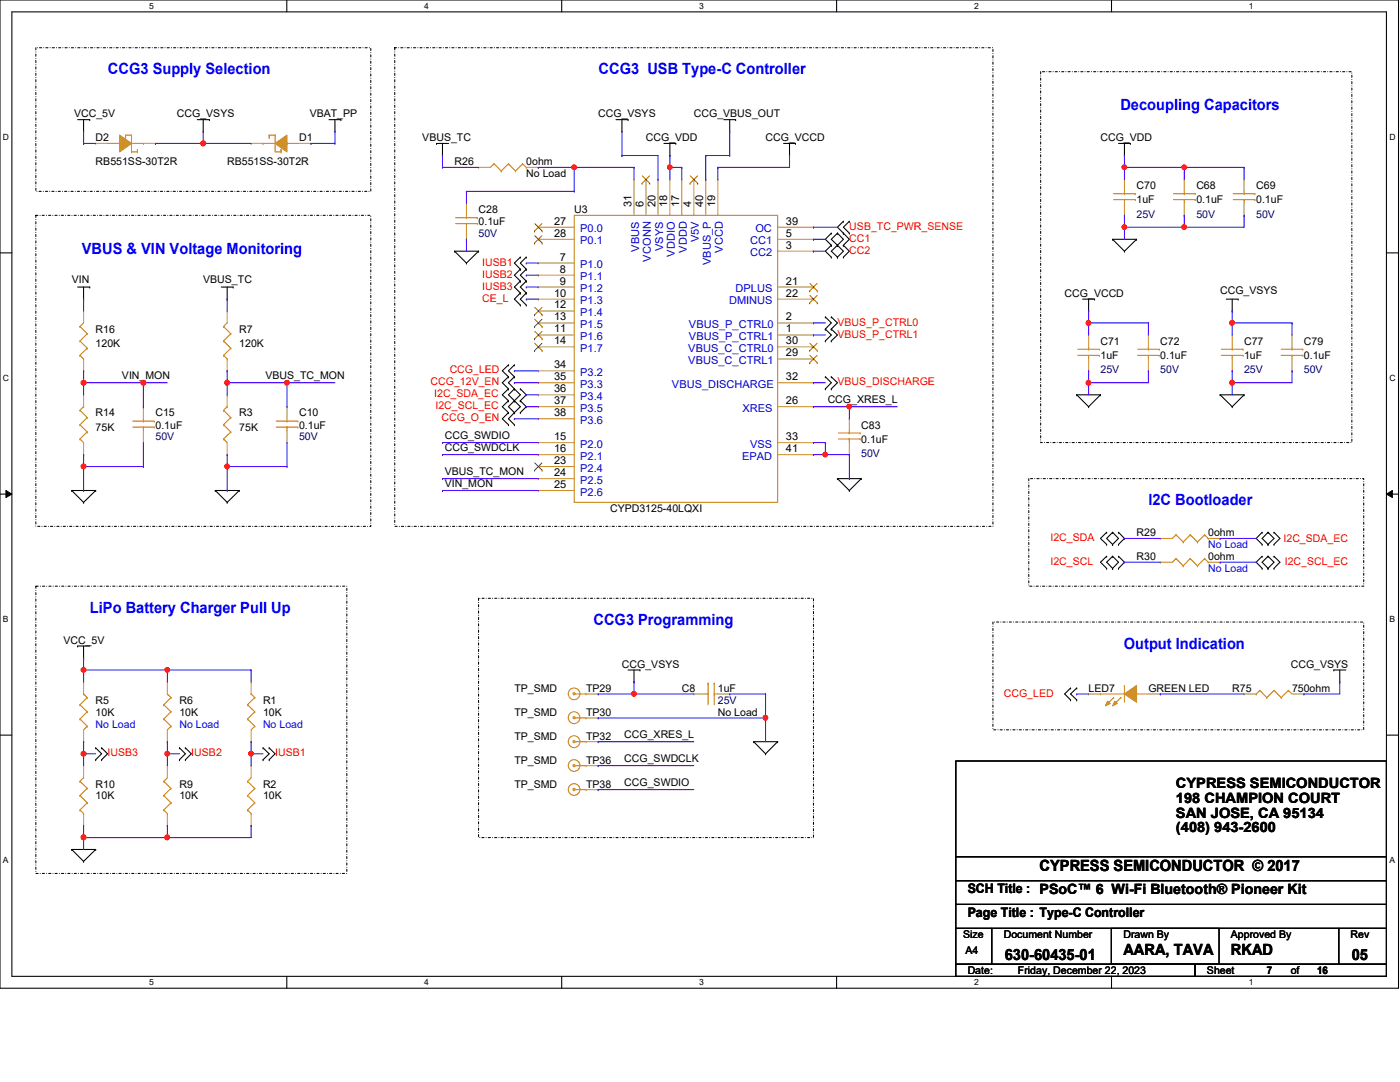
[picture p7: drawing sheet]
<svg xmlns="http://www.w3.org/2000/svg" width="279mm" height="216mm" viewBox="0 0 279 216" stroke-linecap="round" stroke-linejoin="round" font-family="sans-serif">
<defs><g id="words">
<g font-size="3.1" fill="#00f">
<text x="21.5" y="14.8">CCG3 Supply Selection</text>
<text x="119.5" y="14.8">CCG3 USB Type-C Controller</text>
<text x="223.6" y="22">Decoupling Capacitors</text>
<text x="16.3" y="50.6">VBUS &amp; VIN Voltage Monitoring</text>
<text x="229.2" y="100.8">I2C Bootloader</text>
<text x="17.9" y="122.3">LiPo Battery Charger Pull Up</text>
<text x="118.4" y="124.6">CCG3 Programming</text>
<text x="224.3" y="129.4">Output Indication</text>
</g>
<g font-size="3.1">
<text x="207.5" y="173.8">CYPRESS SEMICONDUCTOR © 2017</text>
<text x="200.5" y="191.5">630-60435-01</text>
<text x="224.2" y="190.5">AARA, TAVA</text>
<text x="245.7" y="190.5">RKAD</text>
<text x="269.8" y="191.5">05</text>
</g>
<g font-size="2.8">
<text x="234.7" y="157.3">CYPRESS SEMICONDUCTOR</text>
<text x="234.7" y="160.2">198 CHAMPION COURT</text>
<text x="234.7" y="163.2">SAN JOSE, CA 95134</text>
<text x="234.7" y="166.1">(408) 943-2600</text>
</g>
<g font-size="2.6">
<text x="193.1" y="178.1">SCH Title : PSoC™ 6 Wi-Fi Bluetooth® Pioneer Kit</text>
<text x="193.1" y="182.9">Page Title : Type-C Controller</text>
</g>
<g font-size="2.2">
<text x="126" y="41.3" transform="rotate(-90 126 41.3)">31</text>
<text x="128.4" y="41.3" transform="rotate(-90 128.4 41.3)">6</text>
<text x="130.8" y="41.3" transform="rotate(-90 130.8 41.3)">20</text>
<text x="133.2" y="41.3" transform="rotate(-90 133.2 41.3)">18</text>
<text x="135.6" y="41.3" transform="rotate(-90 135.6 41.3)">17</text>
<text x="138" y="41.3" transform="rotate(-90 138 41.3)">4</text>
<text x="140.3" y="41.3" transform="rotate(-90 140.3 41.3)">40</text>
<text x="142.7" y="41.3" transform="rotate(-90 142.7 41.3)">19</text>
<text x="110.6" y="47.2">28</text>
<text x="110.6" y="44.8">27</text>
<text x="156.8" y="47.2">5</text>
<text x="156.8" y="44.8">39</text>
<text x="111.8" y="52">7</text>
<text x="156.8" y="49.6">3</text>
<text x="110.6" y="59.2">10</text>
<text x="111.8" y="54.4">8</text>
<text x="111.8" y="56.8">9</text>
<text x="156.8" y="59.2">22</text>
<text x="156.8" y="56.8">21</text>
<text x="110.6" y="61.6">12</text>
<text x="110.6" y="63.9">13</text>
<text x="156.8" y="63.9">2</text>
<text x="110.6" y="66.3">11</text>
<text x="110.6" y="68.7">14</text>
<text x="156.8" y="66.3">1</text>
<text x="156.8" y="68.7">30</text>
<text x="156.8" y="71.1">29</text>
<text x="110.6" y="75.9">35</text>
<text x="110.6" y="73.5">34</text>
<text x="156.8" y="75.9">32</text>
<text x="110.6" y="83.1">38</text>
<text x="110.6" y="80.6">37</text>
<text x="110.6" y="78.3">36</text>
<text x="156.8" y="80.6">26</text>
<text x="110.6" y="87.8">15</text>
<text x="156.8" y="87.8">33</text>
<text x="110.6" y="90.2">16</text>
<text x="110.6" y="95">24</text>
<text x="110.6" y="92.6">23</text>
<text x="156.8" y="90.2">41</text>
<text x="110.6" y="97.4">25</text>
</g>
<g font-size="2.2" fill="#00c">
<text x="115.8" y="46.4">P0.0</text>
<text x="150.7" y="46.4">OC</text>
<text x="115.8" y="53.5">P1.0</text>
<text x="115.8" y="48.8">P0.1</text>
<text x="127.6" y="50.2" transform="rotate(-90 127.6 50.2)">VBUS</text>
<text x="129.9" y="52.2" transform="rotate(-90 129.9 52.2)">VCONN</text>
<text x="132.3" y="50.1" transform="rotate(-90 132.3 50.1)">VSYS</text>
<text x="134.7" y="51.2" transform="rotate(-90 134.7 51.2)">VDDIO</text>
<text x="137.1" y="50.5" transform="rotate(-90 137.1 50.5)">VDDD</text>
<text x="139.5" y="48.3" transform="rotate(-90 139.5 48.3)">V5V</text>
<text x="141.9" y="52.9" transform="rotate(-90 141.9 52.9)">VBUS_P</text>
<text x="144.3" y="50.5" transform="rotate(-90 144.3 50.5)">VCCD</text>
<text x="149.7" y="51.1">CC2</text>
<text x="149.7" y="48.8">CC1</text>
<text x="115.8" y="55.9">P1.1</text>
<text x="115.8" y="58.3">P1.2</text>
<text x="146.8" y="58.3">DPLUS</text>
<text x="115.8" y="60.7">P1.3</text>
<text x="115.8" y="63.1">P1.4</text>
<text x="115.8" y="65.4">P1.5</text>
<text x="137.5" y="65.4">VBUS_P_CTRL0</text>
<text x="145.5" y="60.7">DMINUS</text>
<text x="115.8" y="67.9">P1.6</text>
<text x="115.8" y="70.2">P1.7</text>
<text x="137.4" y="70.2">VBUS_C_CTRL0</text>
<text x="137.5" y="67.9">VBUS_P_CTRL1</text>
<text x="115.8" y="77.4">P3.3</text>
<text x="115.8" y="75">P3.2</text>
<text x="134.1" y="77.4">VBUS_DISCHARGE</text>
<text x="137.4" y="72.6">VBUS_C_CTRL1</text>
<text x="115.8" y="82.2">P3.5</text>
<text x="115.8" y="79.8">P3.4</text>
<text x="148.2" y="82.2">XRES</text>
<text x="115.8" y="89.3">P2.0</text>
<text x="115.8" y="84.6">P3.6</text>
<text x="149.7" y="89.3">VSS</text>
<text x="115.8" y="91.7">P2.1</text>
<text x="115.8" y="94.1">P2.4</text>
<text x="148.1" y="91.7">EPAD</text>
<text x="115.8" y="98.9">P2.6</text>
<text x="115.8" y="96.5">P2.5</text>
</g>
<g font-size="2.1">
<text x="14.8" y="23.4">VCC_5V</text>
<text x="35.3" y="23.4">CCG_VSYS</text>
<text x="61.8" y="23.4">VBAT_PP</text>
<text x="119.4" y="23.4">CCG_VSYS</text>
<text x="138.5" y="23.4">CCG_VBUS_OUT</text>
<text x="19.1" y="28.2">D2</text>
<text x="59.7" y="28.2">D1</text>
<text x="84.3" y="28.2">VBUS_TC</text>
<text x="128.9" y="28.2">CCG_VDD</text>
<text x="152.8" y="28.2">CCG_VCCD</text>
<text x="219.6" y="28.2">CCG_VDD</text>
<text x="19.1" y="33">RB551SS-30T2R</text>
<text x="45.3" y="33">RB551SS-30T2R</text>
<text x="90.7" y="33">R26</text>
<text x="105" y="33">0ohm</text>
<text x="105" y="35.3">No Load</text>
<text x="226.8" y="37.8">C70</text>
<text x="226.8" y="40.6">1uF</text>
<text x="238.8" y="37.8">C68</text>
<text x="238.8" y="40.6">0.1uF</text>
<text x="250.7" y="37.8">C69</text>
<text x="250.7" y="40.6">0.1uF</text>
<text x="95.5" y="42.5">C28</text>
<text x="95.5" y="44.9">0.1uF</text>
<text x="114.6" y="42.5">U3</text>
<text x="14.3" y="56.4">VIN</text>
<text x="40.6" y="56.4">VBUS_TC</text>
<text x="212.5" y="59.2">CCG_VCCD</text>
<text x="243.5" y="58.8">CCG_VSYS</text>
<text x="19.1" y="66.4">R16</text>
<text x="19.1" y="69.3">120K</text>
<text x="47.8" y="66.4">R7</text>
<text x="47.8" y="69.3">120K</text>
<text x="219.6" y="68.8">C71</text>
<text x="219.6" y="71.6">1uF</text>
<text x="231.6" y="68.8">C72</text>
<text x="231.6" y="71.6">0.1uF</text>
<text x="248.3" y="68.8">C77</text>
<text x="248.3" y="71.6">1uF</text>
<text x="260.2" y="68.8">C79</text>
<text x="260.2" y="71.6">0.1uF</text>
<text x="24.3" y="75.7">VIN_MON</text>
<text x="53" y="75.7">VBUS_TC_MON</text>
<text x="19.1" y="83.1">R14</text>
<text x="31" y="83.1">C15</text>
<text x="47.8" y="83.1">R3</text>
<text x="59.7" y="83.1">C10</text>
<text x="165.2" y="80.5">CCG_XRES_L</text>
<text x="19.1" y="86">75K</text>
<text x="31" y="85.5">0.1uF</text>
<text x="47.8" y="86">75K</text>
<text x="59.7" y="85.5">0.1uF</text>
<text x="88.8" y="87.6">CCG_SWDIO</text>
<text x="171.9" y="85.5">C83</text>
<text x="171.9" y="88.3">0.1uF</text>
<text x="88.8" y="90">CCG_SWDCLK</text>
<text x="88.8" y="94.8">VBUS_TC_MON</text>
<text x="88.8" y="97.2">VIN_MON</text>
<text x="121.8" y="102.2">CYPD3125-40LQXI</text>
<text x="226.8" y="107">R29</text>
<text x="241.1" y="107">0ohm</text>
<text x="226.8" y="111.8">R30</text>
<text x="241.1" y="111.8">0ohm</text>
<text x="12.7" y="128.5">VCC_5V</text>
<text x="124.1" y="133.3">CCG_VSYS</text>
<text x="257.6" y="133.3">CCG_VSYS</text>
<text x="19.1" y="140.4">R5</text>
<text x="19.1" y="142.8">10K</text>
<text x="35.8" y="140.4">R6</text>
<text x="35.8" y="142.8">10K</text>
<text x="52.5" y="140.4">R1</text>
<text x="52.5" y="142.8">10K</text>
<text x="102.7" y="142.8">TP_SMD</text>
<text x="102.7" y="138">TP_SMD</text>
<text x="117" y="142.8">TP30</text>
<text x="117" y="138">TP29</text>
<text x="136.1" y="138">C8</text>
<text x="143.3" y="138">1uF</text>
<text x="143.3" y="142.8">No Load</text>
<text x="217.3" y="138">LED7</text>
<text x="229.2" y="138">GREEN LED</text>
<text x="245.9" y="138">R75</text>
<text x="257.9" y="138">750ohm</text>
<text x="102.7" y="147.6">TP_SMD</text>
<text x="117" y="147.6">TP32</text>
<text x="124.6" y="147.3">CCG_XRES_L</text>
<text x="102.7" y="152.4">TP_SMD</text>
<text x="117" y="152.4">TP36</text>
<text x="124.6" y="152.1">CCG_SWDCLK</text>
<text x="19.1" y="157.1">R10</text>
<text x="19.1" y="159.5">10K</text>
<text x="35.8" y="157.1">R9</text>
<text x="35.8" y="159.5">10K</text>
<text x="52.5" y="157.1">R2</text>
<text x="52.5" y="159.5">10K</text>
<text x="102.7" y="157.1">TP_SMD</text>
<text x="117" y="157.1">TP38</text>
<text x="124.6" y="156.9">CCG_SWDIO</text>
<text x="192.2" y="187.2">Size</text>
<text x="192.7" y="190.3">A4</text>
<text x="200.3" y="187.2">Document Number</text>
<text x="224.2" y="187.2">Drawn By</text>
<text x="245.7" y="187.2">Approved By</text>
<text x="269.5" y="187.2">Rev</text>
<text x="193.1" y="194.4">Date:</text>
<text x="203.2" y="194.4">Friday, December 22, 2023</text>
<text x="240.9" y="194.4">Sheet</text>
<text x="252.8" y="194.4">7</text>
<text x="257.6" y="194.4">of</text>
<text x="262.8" y="194.4">16</text>
</g>
<g font-size="2.1" fill="#000080">
<text x="95.5" y="47.3">50V</text>
<text x="226.8" y="43.5">25V</text>
<text x="238.8" y="43.5">50V</text>
<text x="250.7" y="43.5">50V</text>
<text x="219.6" y="74.5">25V</text>
<text x="231.6" y="74.5">50V</text>
<text x="248.3" y="74.5">25V</text>
<text x="260.2" y="74.5">50V</text>
<text x="31" y="87.9">50V</text>
<text x="59.7" y="87.9">50V</text>
<text x="171.9" y="91.2">50V</text>
<text x="143.3" y="140.4">25V</text>
</g>
<g font-size="2.1" fill="#f00">
<text x="169.5" y="45.8">USB_TC_PWR_SENSE</text>
<text x="96.2" y="53">IUSB1</text>
<text x="169.5" y="48.3">CC1</text>
<text x="169.5" y="50.6">CC2</text>
<text x="96.2" y="57.8">IUSB3</text>
<text x="96.2" y="55.4">IUSB2</text>
<text x="96.2" y="60.2">CE_L</text>
<text x="167.1" y="65">VBUS_P_CTRL0</text>
<text x="167.1" y="67.4">VBUS_P_CTRL1</text>
<text x="85.9" y="76.9">CCG_12V_EN</text>
<text x="89.7" y="74.5">CCG_LED</text>
<text x="167.1" y="76.9">VBUS_DISCHARGE</text>
<text x="86.7" y="79.3">I2C_SDA_EC</text>
<text x="86.9" y="81.7">I2C_SCL_EC</text>
<text x="88.1" y="84.1">CCG_O_EN</text>
<text x="209.6" y="107.9">I2C_SDA</text>
<text x="209.6" y="112.7">I2C_SCL</text>
<text x="256.2" y="108.2">I2C_SDA_EC</text>
<text x="256.4" y="112.7">I2C_SCL_EC</text>
<text x="200.3" y="139">CCG_LED</text>
<text x="21.5" y="150.9">IUSB3</text>
<text x="38.2" y="150.9">IUSB2</text>
<text x="54.9" y="150.9">IUSB1</text>
</g>
<g font-size="2.1" fill="#00f">
<text x="241.1" y="109.4">No Load</text>
<text x="241.1" y="114.1">No Load</text>
<text x="19.1" y="145.2">No Load</text>
<text x="35.8" y="145.2">No Load</text>
<text x="52.5" y="145.2">No Load</text>
</g>
<g font-size="1.7">
<text x="29.8" y="1.8">5</text>
<text x="84.7" y="1.8">4</text>
<text x="139.5" y="1.8">3</text>
<text x="194.4" y="1.8">2</text>
<text x="249.3" y="1.8">1</text>
<text x=".6" y="27.9">D</text>
<text x="277.3" y="27.9">D</text>
<text x=".6" y="76">C</text>
<text x="277.3" y="76">C</text>
<text x=".6" y="124.2">B</text>
<text x="277.3" y="124.2">B</text>
<text x=".6" y="172.3">A</text>
<text x="277.3" y="172.3">A</text>
<text x="29.8" y="196.6">5</text>
<text x="84.7" y="196.6">4</text>
<text x="139.5" y="196.6">3</text>
<text x="194.4" y="196.6">2</text>
<text x="249.3" y="196.6">1</text>
</g>
</g></defs>
<path d="M0 0h279.1v197.2h-279.1zM2.4 2.4h274.3v192.4h-274.3z" fill="none" stroke="#000" stroke-width=".21"/>
<g fill="#fff">
<path d="M29.8 .3h.9v1.9h-.9z"/>
<path d="M29.8 195.1h.9v1.9h-.9z"/>
</g>
<path d="M57.2 0v2.4M57.2 194.8v2.4" fill="none" stroke="#000" stroke-width=".21"/>
<g fill="#fff">
<path d="M84.7 .3h.9v1.9h-.9z"/>
<path d="M84.7 195.1h.9v1.9h-.9z"/>
</g>
<path d="M112.1 0v2.4M112.1 194.8v2.4" fill="none" stroke="#000" stroke-width=".21"/>
<g fill="#fff">
<path d="M139.5 .3h1v1.9h-1z"/>
<path d="M139.5 195.1h1v1.9h-1z"/>
</g>
<path d="M167 0v2.4M167 194.8v2.4" fill="none" stroke="#000" stroke-width=".21"/>
<g fill="#fff">
<path d="M194.4 .3h.9v1.9h-.9z"/>
<path d="M194.4 195.1h.9v1.9h-.9z"/>
</g>
<path d="M221.8 0v2.4M221.8 194.8v2.4" fill="none" stroke="#000" stroke-width=".21"/>
<g fill="#fff">
<path d="M249.3 .3h.9v1.9h-.9z"/>
<path d="M249.3 195.1h.9v1.9h-.9z"/>
<path d="M.6 26.4h1.2v1.9h-1.2z"/>
<path d="M277.3 26.4h1.2v1.9h-1.2z"/>
<path d="M.6 74.5h1.2v1.9h-1.2z"/>
<path d="M277.3 74.5h1.2v1.9h-1.2z"/>
</g>
<path d="M0 50.5h2.4M276.7 50.5h2.4" fill="none" stroke="#000" stroke-width=".21"/>
<g fill="#fff">
<path d="M.6 122.6h1.1v1.9h-1.1z"/>
<path d="M277.3 122.6h1.1v1.9h-1.1z"/>
</g>
<path d="M0 98.6h2.4M276.7 98.6h2.4" fill="none" stroke="#000" stroke-width=".21"/>
<path d="M1.2 97.9l1.2 .7-1.2 .7zM276.7 98.6l1.2-.7v1.4z" fill="#000"/>
<path d="M1.2 97.9l1.2 .7-1.2 .7zM276.7 98.6l1.2-.7v1.4z" fill="none" stroke="#000" stroke-width=".2"/>
<g fill="#fff">
<path d="M.6 170.7h1.1v1.9h-1.1z"/>
<path d="M277.3 170.7h1.1v1.9h-1.1z"/>
</g>
<g fill="none" stroke="#000" stroke-width=".21">
<path d="M15.5 23.9h2.4M16.7 26.2h.1M16.7 23.9v2.3M17.9 23.9h.1M39.4 23.9h2.4M40.6 26.2h.1M40.6 23.9v2.3M41.8 23.9h.1M65.7 23.9h2.3M66.8 26.2h.1M66.8 23.9v2.3M68 23.9h.1"/>
<path d="M87.1 28.6h.1M87.1 28.6h2.4M88.3 31h.1M88.3 28.6v2.4M122.9 23.9h2.4M124.1 26.2h.1M124.1 23.9v2.3M125.3 23.9h.1M132.5 28.6h2.4M133.7 31h.1M133.7 28.6v2.4M134.9 28.6h.1"/>
<path d="M144.4 23.9h2.4M145.6 26.2h.1M145.6 23.9v2.3M146.8 23.9h.1M156.4 28.6h2.3M157.6 31h.1M157.6 28.6v2.4M158.7 28.6h.1M223.2 28.6h2.4M224.4 31h.1M224.4 28.6v2.4M225.6 28.6h.1"/>
<path d="M15.5 57.3h2.4M16.7 59.7h.1M16.7 57.3v2.4M17.9 57.3h.1M44.2 57.3h2.3M45.3 59.7h.1M45.3 57.3v2.4M46.5 57.3h.1M90.7 50.1h.1M90.7 50.1h4.8M90.7 50.1l2.4 2.4M93.1 52.5h.1"/>
<path d="M95.5 50.1h.1M95.5 50.1l-2.4 2.4M103.8 56.1h.1M103.8 58.5h.1M103.8 53.7h.1M103.8 51.3h.1M103.8 56.1l-1.1 1.2 1.1 1.2M103.8 53.7l-1.1 1.2 1.1 1.2M103.8 51.3l-1.1 1.2 1.1 1.2M103.8 58.5l-1.1 1.2 1.1 1.2M105 56.1h.1M105 58.5h.1"/>
<path d="M105 53.7h.1M105 51.3h.1M105 56.1l-1.2 1.2 1.2 1.2M105 53.7l-1.2 1.2 1.2 1.2M105 51.3l-1.2 1.2 1.2 1.2M105 58.5l-1.2 1.2 1.2 1.2M165.9 46.5h.1M165.9 48.9h.1M165.9 51.3h.1M165.9 46.5l-1.2 1.3 1.2 1.1M165.9 48.9l-1.2 1.2 1.2 1.2M167.1 48.9h.1"/>
<path d="M167.1 46.5h.1M167.1 51.3h.1M167.1 46.5l-1.2 1.3 1.2 1.1M167.1 46.5l1.2 1.3-1.2 1.1M167.1 48.9l-1.2 1.2 1.2 1.2M167.1 48.9l1.2 1.2-1.2 1.2M168.3 44.2h.1M168.3 46.5h.1M168.3 48.9h.1M168.3 51.3h.1M168.3 44.2l-1.2 1.1 1.2 1.2M168.3 46.5l1.2 1.3-1.2 1.1"/>
<path d="M168.3 48.9l1.2 1.2-1.2 1.2M169.5 46.5h.1M169.5 44.2h.1M169.5 44.2l-1.2 1.1 1.2 1.2M216.1 59.7h2.3M217.3 59.7v2.4M218.4 59.7h.1M222 47.8h.1M222 47.8h4.8M222 47.8l2.4 2.3M224.4 50.1h.1M226.8 47.8h.1"/>
<path d="M226.8 47.8l-2.4 2.3M244.7 59.7h2.4M245.9 59.7v2.4M247.1 59.7h.1M101.5 72.8h.1M101.5 75.2h.1M101.5 77.6h.1M101.5 80h.1M101.5 72.8l-1.3 1.2 1.3 1.2M101.5 75.2l-1.3 1.2 1.3 1.2M101.5 77.6l-1.3 1.2 1.3 1.2M101.5 80l-1.3 1.2 1.3 1.1"/>
<path d="M102.7 72.8h.1M102.7 75.2h.1M102.7 77.6h.1M102.7 80h.1M102.7 72.8l-1.2 1.2 1.2 1.2M102.7 75.2l-1.2 1.2 1.2 1.2M102.7 77.6l1.1 1.2-2.3 2.4 1.2 1.1M102.7 77.6l-1.2 1.2 2.3 2.4-1.1 1.1M103.8 60.9h.1M103.8 80h.1M103.8 77.6h.1M103.8 80l1.2 1.2-1.2 1.1"/>
<path d="M103.8 77.6l1.2 1.2-1.2 1.2M105 60.9h.1M164.7 65.7h.1M164.7 63.2h.1M164.7 68h.1M164.7 77.6h.1M164.7 75.2h.1M164.7 63.2l1.2 1.2-1.2 1.3M164.7 65.7l1.2 1.1-1.2 1.2M164.7 75.2l1.2 1.2-1.2 1.2M165.9 65.7h.1M165.9 63.2h.1"/>
<path d="M165.9 68h.1M165.9 77.6h.1M165.9 75.2h.1M165.9 63.2l1.2 1.2-1.2 1.3M165.9 65.7l1.2 1.1-1.2 1.2M165.9 75.2l1.2 1.2-1.2 1.2M214.9 78.8h.1M214.9 78.8h4.7M214.9 78.8l2.4 2.4M217.3 62.1h.1M219.6 78.8h.1M219.6 78.8l-2.3 2.4"/>
<path d="M243.5 78.8h.1M243.5 78.8h4.8M243.5 78.8l2.4 2.4M245.9 62.1h.1M248.3 78.8h.1M248.3 78.8l-2.4 2.4M14.3 97.9h.1M14.3 97.9h4.8M14.3 97.9l2.4 2.3M19.1 97.9h.1M19.1 97.9l-2.4 2.3M43 97.9h.1"/>
<path d="M43 97.9h4.8M43 97.9l2.3 2.3M47.8 97.9h.1M47.8 97.9l-2.5 2.3M101.5 82.3h.1M101.5 84.8h.1M101.5 82.3l-1.3 1.3 1.3 1.2M102.7 82.3h.1M102.7 84.8h.1M102.7 82.3l-1.2 1.3 1.2 1.2M103.8 82.3h.1M167.1 95.5h.1"/>
<path d="M167.1 95.5h4.8M167.1 95.5l2.4 2.4M169.5 97.9h.1M171.9 95.5h.1M171.9 95.5l-2.4 2.4M217.3 81.2h.1M245.9 81.2h.1M16.7 100.2h.1M45.3 100.2h.1M220.9 111h.1M220.9 113.4h.1M220.9 106.2h.1"/>
<path d="M220.9 108.6h.1M220.9 106.2l-1.3 1.2 1.3 1.2M220.9 111l-1.3 1.2 1.3 1.2M222 113.4h.1M222 111h.1M222 108.6h.1M222 106.2h.1M222 111l1.2 1.2-1.2 1.2M222 111l-1.1 1.2 1.1 1.2M222 106.2l1.2 1.2-1.2 1.2M222 106.2l-1.1 1.2 1.1 1.2M223.2 111h.1"/>
<path d="M223.2 113.4h.1M223.2 106.2h.1M223.2 108.6h.1M223.2 111l1.2 1.2-1.2 1.2M223.2 106.2l1.2 1.2-1.2 1.2M251.9 108.6h.1M251.9 106.2h.1M251.9 113.4h.1M251.9 111h.1M251.9 106.2l-1.2 1.2 1.2 1.2M251.9 111l-1.2 1.2 1.2 1.2M253.1 106.2h.1"/>
<path d="M253.1 108.6h.1M253.1 111h.1M253.1 113.4h.1M253.1 106.2l-1.2 1.2 1.2 1.2M253.1 106.2l1.2 1.2-1.2 1.2M253.1 111l-1.2 1.2 1.2 1.2M253.1 111l1.2 1.2-1.2 1.2M254.3 108.6h.1M254.3 106.2h.1M254.3 113.4h.1M254.3 111h.1M254.3 111l1.1 1.2-1.1 1.2"/>
<path d="M254.3 106.2l1.1 1.2-1.1 1.2M15.5 128.9h.1M15.5 128.9h2.4M16.7 131.3h.1M16.7 128.9v2.4M125.3 133.7h2.4M126.5 136.1h.1M126.5 133.7v2.4M127.7 133.7h.1M213.7 137.3h.1M213.7 139.7h.1M213.7 137.3l-1.2 1.2 1.2 1.2"/>
<path d="M214.9 137.3h.1M214.9 139.7h.1M214.9 137.3l-1.2 1.2 1.2 1.2M266.2 133.7h.1M266.2 133.7h2.4M267.4 136.1h.1M267.4 133.7v2.4M0 146.7h2.4M19.1 149.2h.1M19.1 151.6h.1M19.1 149.2l1.2 1.2-1.2 1.2M20.3 149.2h.1"/>
<path d="M20.3 151.6h.1M20.3 149.2l1.2 1.2-1.2 1.2M35.8 149.2h.1M35.8 151.6h.1M35.8 149.2l1.2 1.2-1.2 1.2M37 149.2h.1M37 151.6h.1M37 149.2l1.2 1.2-1.2 1.2M52.5 149.2h.1M52.5 151.6h.1M52.5 149.2l1.2 1.2-1.2 1.2M53.7 149.2h.1"/>
<path d="M53.7 151.6h.1M53.7 149.2l1.2 1.2-1.2 1.2M150.4 148h.1M150.4 148h4.8M150.4 148l2.4 2.4M152.8 150.4h.1M155.2 148h.1M155.2 148l-2.4 2.4M190.8 151.8h85.9v19.1h-85.9zM276.7 146.7h2.4M14.3 169.5h.1M14.3 169.5h4.8"/>
<path d="M14.3 169.5l2.4 2.4M16.7 171.9h.1M19.1 169.5h.1M19.1 169.5l-2.4 2.4M190.8 170.9h85.9v4.8h-85.9zM190.8 175.7h85.9v4.8h-85.9zM190.8 185.3h7.1v7.1h-7.1zM190.8 192.4h47.7v2.4h-47.7zM190.8 180.5h85.9v4.8h-85.9zM197.9 185.3h69.3v7.1h-69.3zM221.8 185.3h21.5v7.1h-21.5zM238.5 192.4h38.2v2.4h-38.2z"/>
<path d="M267.2 185.3h9.5v7.1h-9.5z"/>
</g>
<path d="M7.2 9.5h66.8v28.7h-66.8zM78.8 9.5h119.4v95.5h-119.4zM207.7 14.3h62.1v74h-62.1zM7.2 43h66.8v62h-66.8zM205.3 95.5h66.9v21.5h-66.9zM7.2 117h62v57.3h-62zM95.5 119.4h66.8v47.7h-66.8zM198.2 124.1h74v21.5h-74z" fill="none" stroke="#000" stroke-width=".21" stroke-dasharray=".4 .4 0 .4"/>
<g fill="none" stroke="#cc8006" stroke-width=".21">
<path d="M52.5 28.6h.1M52.5 28.6h2.4M53.7 27h.1M53.7 27h1.2M54.9 27h.1M54.9 27v3.3h1.2M56.1 30.3h.1M57.3 28.6h.1M57.3 28.6h2.4M98.6 32.7h.1M98.6 32.7l-.7 .7M98.6 32.7l1.4 1.4"/>
<path d="M100 34.1h.1M101.5 32.7h.1M101.5 32.7l-1.5 1.4M101.5 32.7l1.4 1.4M102.9 34.1h.1M104.3 32.7h.1M104.3 32.7l-1.4 1.4M104.3 32.7l.7 .7M105 33.4h.1M234.2 39.8h4.3M234.2 38.7h4.3M236.3 38.7h.1"/>
<path d="M236.3 39.8h.1M236.3 38.2v.5M236.3 39.8v.8M238.5 39.8h.1M238.5 38.7h.1M114.6 43h40.6v57.2h-40.6zM16 65.2h.1M16 68h.1M16 70.9h.1M16 65.2l1.4 1.4M16 68l1.4 1.5M16 70.9l.7 .7"/>
<path d="M16.7 71.6h.1M16.7 64.4l-.7 .8M17.4 66.6h.1M17.4 69.5h.1M17.4 66.6l-1.4 1.4M17.4 69.5l-1.4 1.4M44.6 65.2h.1M44.6 68h.1M44.6 70.9h.1M44.6 65.2l1.5 1.4M44.6 68l1.5 1.5M44.6 70.9l.7 .7"/>
<path d="M45.3 71.6h.1M45.3 64.4l-.7 .8M46.1 66.6h.1M46.1 69.5h.1M46.1 66.6l-1.5 1.4M46.1 69.5l-1.5 1.4M215.1 70.9h4.3M215.1 69.7h4.3M217.3 69.7h.1M217.3 70.9h.1M217.3 69.2v.5M217.3 70.9v.7"/>
<path d="M219.4 70.9h.1M219.4 69.7h.1M227 70.9h4.4M227 69.7h4.4M229.2 69.7h.1M229.2 70.9h.1M229.2 69.2v.5M229.2 70.9v.7M231.4 70.9h.1M231.4 69.7h.1M26.5 85.2h4.3M26.5 84h4.3"/>
<path d="M28.6 84h.1M28.6 85.2h.1M28.6 83.6v.4M28.6 85.2v.7M30.8 85.2h.1M30.8 84h.1M44.6 87.6h.1M44.6 84.8h.1M44.6 81.9h.1M44.6 87.6l.7 .7M44.6 84.8l1.5 1.4M44.6 81.9l1.5 1.4"/>
<path d="M45.3 81.2h.1M45.3 81.2l-.7 .7M46.1 86.2h.1M46.1 83.3h.1M46.1 86.2l-1.5 1.4M46.1 83.3l-1.5 1.5M55.1 85.2h4.3M55.1 84h4.3M57.3 84h.1M57.3 85.2h.1M57.3 83.6v.4M57.3 85.2v.7"/>
<path d="M59.4 85.2h.1M59.4 84h.1M167.3 87.6h4.4M167.3 86.4h4.4M169.5 86.4h.1M169.5 87.6h.1M169.5 85.9v.5M169.5 87.6v.7M171.7 87.6h.1M171.7 86.4h.1M234.7 106.7h.1M234.7 111.5h.1"/>
<path d="M234.7 106.7l-.7 .7M234.7 106.7l1.4 1.5M234.7 111.5l-.7 .7M234.7 111.5l1.4 1.4M236.1 108.2h.1M236.1 112.9h.1M237.5 106.7h.1M237.5 111.5h.1M237.5 106.7l-1.4 1.5M237.5 106.7l1.5 1.5M237.5 111.5l-1.4 1.4M237.5 111.5l1.5 1.4"/>
<path d="M239 108.2h.1M239 112.9h.1M240.4 106.7h.1M240.4 111.5h.1M240.4 106.7l-1.4 1.5M240.4 106.7l.7 .7M240.4 111.5l-1.4 1.4M240.4 111.5l.7 .7M241.1 107.4h.1M241.1 112.2h.1M16.7 138.5h.1M16.7 138.5l.7 .7"/>
<path d="M17.4 139.2h.1M17.4 139.2l-1.4 1.4M140.8 138.5h.5M141.3 138.5h.1M141.3 136.3h.1M141.3 136.3v4.3M142.5 136.3h.1M142.5 138.5h.1M142.5 138.5h.8M142.5 136.3v4.3M250.7 138.5h.1M251.4 137.8h.1"/>
<path d="M251.4 137.8l1.4 1.4M251.4 137.8l-.7 .7M252.8 139.2h.1M254.3 137.8h.1M254.3 137.8l1.4 1.4M254.3 137.8l-1.5 1.4M255.7 139.2h.1M257.1 137.8h.1M257.1 137.8l.8 .7M257.1 137.8l-1.4 1.4M16 155.9h.1M16 158.7h.1"/>
<path d="M16 143.5h.1M16 140.6h.1M16 155.9l1.4 1.4M16 158.7l1.4 1.5M16 143.5l1.4 1.4M16 140.6l1.4 1.4M16.7 155.2l-.7 .7M17.4 157.3h.1M17.4 144.9h.1M17.4 142h.1M17.4 157.3l-1.4 1.4M17.4 144.9l-.7 .7"/>
<path d="M17.4 142l-1.4 1.5M114.4 152.6h.3v.3h-.3zM114.6 152.8h2.4M117 152.8h.1M16 161.6h.1M16 161.6l.7 .7M16.7 162.3h.1M17.4 160.2h.1M17.4 160.2l-1.4 1.4"/>
<circle cx="114.6" cy="152.8" r="1.17"/>
</g>
<g fill="none" stroke="#a84" stroke-width=".21">
<path d="M95.5 33.4h.1M95.5 33.4h2.4M105 33.4h2.4M107.4 33.4h.1M126.5 35.8h.1M126.5 35.8v7.2M128.9 35.8h.1M128.9 35.8v7.2M131.3 35.8h.1M131.3 35.8v7.2M133.7 35.8h.1M133.7 35.8v7.2"/>
<path d="M136.1 35.8h.1M136.1 35.8v7.2M138.5 35.8h.1M138.5 35.8v7.2M140.8 35.8h.1M140.8 35.8v7.2M143.3 35.8h.1M143.3 35.8v7.2M236.3 35.8h.1M236.3 35.8v2.4M107.4 52.5h.1M107.4 54.9h.1"/>
<path d="M107.4 57.3h.1M107.4 59.7h.1M107.4 47.8h.1M107.4 45.3h.1M107.4 47.8h7.2M107.4 52.5h7.2M107.4 54.9h7.2M107.4 57.3h7.2M107.4 59.7h7.2M107.4 45.3h7.2M155.2 50.1h7.1M155.2 47.8h7.1"/>
<path d="M155.2 57.3h7.1M155.2 59.7h7.1M155.2 45.3h7.1M162.3 50.1h.1M162.3 47.8h.1M162.3 59.7h.1M162.3 57.3h.1M162.3 45.3h.1M236.3 43h.1M236.3 40.6v2.4M16.7 62.1h.1M16.7 74h.1"/>
<path d="M16.7 62.1v2.3M16.7 71.6v2.4M45.3 78.8h.1M45.3 62.1h.1M45.3 74h.1M45.3 62.1v2.3M45.3 71.6v2.4M45.3 78.8v2.4M107.4 62.1h.1M107.4 64.4h.1M107.4 66.8h.1M107.4 69.2h.1"/>
<path d="M107.4 78.8h.1M107.4 76.4h.1M107.4 74h.1M107.4 66.8h7.2M107.4 64.4h7.2M107.4 62.1h7.2M107.4 69.2h7.2M107.4 78.8h7.2M107.4 76.4h7.2M107.4 74h7.2M155.2 66.8h7.1M155.2 64.4h7.1"/>
<path d="M155.2 69.2h7.1M155.2 71.6h7.1M155.2 76.4h7.1M162.3 66.8h.1M162.3 64.4h.1M162.3 69.2h.1M162.3 71.6h.1M162.3 76.4h.1M217.3 66.8h.1M217.3 74h.1M217.3 66.8v2.4M217.3 71.6v2.4"/>
<path d="M229.2 66.8h.1M229.2 74h.1M229.2 66.8v2.4M229.2 71.6v2.4M28.6 81.2h.1M28.6 88.3h.1M28.6 81.2v2.4M28.6 85.9v2.4M45.3 90.7h.1M45.3 88.3v2.4M57.3 81.2h.1M57.3 88.3h.1"/>
<path d="M57.3 81.2v2.4M57.3 85.9v2.4M107.4 90.7h.1M107.4 88.3h.1M107.4 97.9h.1M107.4 95.5h.1M107.4 93.1h.1M107.4 83.6h.1M107.4 81.2h.1M107.4 90.7h7.2M107.4 88.3h7.2M107.4 81.2h7.2"/>
<path d="M107.4 97.9h7.2M107.4 95.5h7.2M107.4 93.1h7.2M107.4 83.6h7.2M155.2 90.7h7.1M155.2 88.3h7.1M155.2 81.2h7.1M162.3 81.2h.1M162.3 88.3h.1M162.3 90.7h.1M169.5 83.6h.1M169.5 90.7h.1"/>
<path d="M169.5 83.6v2.3M169.5 88.3v2.4M231.6 107.4h.1M231.6 112.2h.1M231.6 107.4h2.4M231.6 112.2h2.4M241.1 107.4h2.4M241.1 112.2h2.4M243.5 107.4h.1M243.5 112.2h.1M16.7 136.1h.1M16.7 136.1v2.4"/>
<path d="M138.5 138.5h.1M138.5 138.5h2.3M143.3 138.5h2.3M145.6 138.5h.1M248.3 138.5h.1M248.3 138.5h2.4M257.9 138.5h2.3M260.2 138.5h.1M16.7 152.8h.1M16.7 148h.1M16.7 145.6v2.4M16.7 152.8v2.4"/>
<path d="M117 152.8h2.4M119.4 152.8h.1M16.7 164.7h.1M16.7 162.3v2.4"/>
</g>
<g fill="none" stroke="#804000" stroke-width=".2">
<path d="M128.1 36.6h.1M128.2 35.1l1.5 1.5M129.6 35.1l-1.5 1.5M129.7 36.6h.1M137.7 36.6h.1M137.8 35.1l1.4 1.5M139.2 35.1l-1.5 1.5M139.2 36.6h.1M106.7 48.5h.1M106.7 46.1h.1M106.7 47l1.5 1.5M106.7 44.6l1.5 1.5"/>
<path d="M108.2 47l-1.5 1.5M108.2 44.6l-1.5 1.5M108.2 48.5h.1M108.2 46.1h.1M161.6 58h.1M161.6 59l1.5 1.5M161.6 56.6l1.5 1.4M163.1 59l-1.5 1.5M163.1 56.6l-1.5 1.4M163.1 58h.1M106.7 62.8h.1M106.7 65.2h.1"/>
<path d="M106.7 67.6h.1M106.7 70h.1M106.7 61.3l1.5 1.5M106.7 63.7l1.5 1.5M106.7 66.1l1.5 1.5M106.7 68.5l1.5 1.5M108.2 66.1l-1.5 1.5M108.2 61.3l-1.5 1.5M108.2 63.7l-1.5 1.5M108.2 68.5l-1.5 1.5M108.2 62.8h.1M108.2 65.2h.1"/>
<path d="M108.2 67.6h.1M108.2 70h.1M161.6 70h.1M161.6 72.4h.1M161.6 60.5h.1M161.6 68.5l1.5 1.5M161.6 70.9l1.5 1.5M163.1 68.5l-1.5 1.5M163.1 70.9l-1.5 1.5M163.1 70h.1M163.1 72.4h.1M163.1 60.5h.1"/>
<path d="M106.7 93.9h.1M106.7 92.4l1.5 1.5M108.2 92.4l-1.5 1.5M108.2 93.9h.1"/>
</g>
<path d="M54.9 28.6l2.4-1.6v3.3z" fill-rule="evenodd" fill="#cc8006"/>
<g fill="none" stroke="#cc8006" stroke-width=".21">
<path d="M21.5 28.6h2.4M23.9 28.6h.1M25.1 27h.1M25.1 27h1.1v3.3M26.2 30.3h.1M26.2 28.6h2.4M26.2 30.3h1.2M27.4 30.3h.1M28.6 28.6h.1M53.7 27.4h.1M53.7 27v.4M54.9 28.6l2.4-1.6v3.3z"/>
<path d="M56.1 29.8h.1M56.1 29.8v.5M246.1 39.8h4.3M246.1 38.7h4.3M248.3 38.7h.1M248.3 39.8h.1M248.3 38.2v.5M248.3 39.8v.8M250.4 39.8h.1M250.4 38.7h.1M33.4 138.5h.1M33.4 138.5l.7 .7"/>
<path d="M34.1 139.2h.1M34.1 139.2l-1.4 1.4M50.1 138.5h.1M50.1 138.5l.7 .7M50.8 139.2h.1M50.8 139.2l-1.4 1.4M32.7 143.5h.1M32.7 140.6h.1M32.7 143.5l1.4 1.4M32.7 140.6l1.4 1.4M34.1 144.9h.1M34.1 142h.1"/>
<path d="M34.1 144.9l-.7 .7M34.1 142l-1.4 1.5M49.4 143.5h.1M49.4 140.6h.1M49.4 155.9h.1M49.4 158.7h.1M49.4 143.5l1.4 1.4M49.4 140.6l1.4 1.4M49.4 155.9l1.4 1.4M49.4 158.7l1.4 1.5M50.1 155.2l-.7 .7M50.8 144.9h.1"/>
<path d="M50.8 142h.1M50.8 157.3h.1M50.8 144.9l-.7 .7M50.8 142l-1.4 1.5M50.8 157.3l-1.4 1.4M114.4 143.1h.3v.3h-.3zM114.4 157.4h.3v.3h-.3zM114.4 147.8h.3v.3h-.3zM114.6 143.3h2.4M114.6 157.6h2.4M114.6 148h2.4M117 143.3h.1"/>
<path d="M117 157.6h.1M117 148h.1M49.4 161.6h.1M49.4 161.6l.7 .7M50.1 162.3h.1M50.8 160.2h.1M50.8 160.2l-1.4 1.4"/>
<circle cx="114.6" cy="148" r="1.18"/>
<circle cx="114.6" cy="143.2" r="1.18"/>
<circle cx="114.6" cy="157.5" r="1.17"/>
</g>
<g fill="none" stroke="#a84" stroke-width=".21">
<path d="M50.1 28.6h.1M50.1 28.6h2.4M59.7 28.6h2.4M62.1 28.6h.1M248.3 35.8h.1M248.3 35.8v2.4M248.3 43h.1M248.3 40.6v2.4M33.4 136.1h.1M33.4 136.1v2.4M50.1 136.1h.1M50.1 136.1v2.4"/>
<path d="M33.4 148h.1M33.4 145.6v2.4M50.1 148h.1M50.1 152.8h.1M50.1 145.6v2.4M50.1 152.8v2.4M117 143.3h2.4M117 157.6h2.4M117 148h2.4M119.4 143.3h.1M119.4 157.6h.1M119.4 148h.1"/>
<path d="M50.1 164.7h.1M50.1 162.3v2.4"/>
</g>
<path d="M23.9 27l2.3 1.6-2.3 1.7z" fill-rule="evenodd" fill="#cc8006"/>
<g fill="none" stroke="#cc8006" stroke-width=".21">
<path d="M23.9 27l2.3 1.6-2.3 1.7zM25.1 27.4h.1M25.1 27v.4M27.4 29.8h.1M27.4 29.8v.5M222.2 39.8h4.4M222.2 38.7h4.4M224.4 38.7h.1M224.4 39.8h.1M224.4 38.2v.5M224.4 39.8v.8M226.6 39.8h.1"/>
<path d="M226.6 38.7h.1M90.9 44.6h4.3M90.9 43.4h4.3M93.1 43.4h.1M93.1 44.6h.1M93.1 43v.4M93.1 44.6v.7M95.2 44.6h.1M95.2 43.4h.1M255.7 70.9h4.3M255.7 69.7h4.3M257.9 69.7h.1"/>
<path d="M257.9 70.9h.1M257.9 69.2v.5M257.9 70.9v.7M260 70.9h.1M260 69.7h.1M16 87.6h.1M16 84.8h.1M16 81.9h.1M16 87.6l.7 .7M16 84.8l1.4 1.4M16 81.9l1.4 1.4M16.7 81.2h.1"/>
<path d="M16.7 81.2l-.7 .7M17.4 86.2h.1M17.4 83.3h.1M17.4 86.2l-1.4 1.4M17.4 83.3l-1.4 1.5M114.4 138.3h.3v.3h-.3zM114.6 138.5h2.4M117 138.5h.1M219.6 138.5h.1M219.6 138.5h4.8M224.4 136.8h.1M224.4 136.8v3.3"/>
<path d="M226.8 138.5h.1M226.8 138.5h2.4M32.7 155.9h.1M32.7 158.7h.1M32.7 155.9l1.4 1.4M32.7 158.7l1.4 1.5M33.4 155.2l-.7 .7M34.1 157.3h.1M34.1 157.3l-1.4 1.4M32.7 161.6h.1M32.7 161.6l.7 .7M33.4 162.3h.1"/>
<path d="M34.1 160.2h.1M34.1 160.2l-1.4 1.4"/>
<circle cx="114.6" cy="138.4" r="1.17"/>
</g>
<g fill="none" stroke="#a84" stroke-width=".21">
<path d="M19.1 28.6h.1M19.1 28.6h2.4M28.6 28.6h2.4M31 28.6h.1M224.4 35.8h.1M224.4 35.8v2.4M93.1 40.6h.1M93.1 47.8h.1M93.1 40.6v2.4M93.1 45.3v2.5M224.4 43h.1M224.4 40.6v2.4"/>
<path d="M16.7 78.8h.1M16.7 78.8v2.4M257.9 66.8h.1M257.9 74h.1M257.9 66.8v2.4M257.9 71.6v2.4M16.7 90.7h.1M16.7 88.3v2.4M117 138.5h2.4M119.4 138.5h.1M33.4 152.8h.1M33.4 152.8v2.4"/>
<path d="M33.4 164.7h.1M33.4 162.3v2.4"/>
</g>
<path d="M224.4 138.5l2.4-1.7v3.3z" fill-rule="evenodd" fill="#cc8006"/>
<path d="M224.4 138.5l2.4-1.7v3.3z" fill="none" stroke="#cc8006" stroke-width=".21"/>
<path d="M221.1 139.9l.5 .5-1 .4z" fill-rule="evenodd" fill="#cc8006"/>
<path d="M221.1 139.9l.5 .5-1 .4z" fill="none" stroke="#cc8006" stroke-width=".21"/>
<path d="M222.5 139.9l.5 .5-1 .4z" fill-rule="evenodd" fill="#cc8006"/>
<g fill="none" stroke="#cc8006" stroke-width=".21">
<path d="M243.8 70.9h4.3M243.8 69.7h4.3M245.9 69.7h.1M245.9 70.9h.1M245.9 69.2v.5M245.9 70.9v.7M248.1 70.9h.1M248.1 69.7h.1M222.2 139.2h.1M222.2 139.2l-1.3 1.4M222.5 139.9l.5 .5-1 .4zM223.7 139.2h.1"/>
<path d="M223.7 139.2l-1.5 1.4"/>
</g>
<path d="M245.9 66.8h.1M245.9 74h.1M245.9 66.8v2.4M245.9 71.6v2.4M217.3 138.5h.1M217.3 138.5h2.3M229.2 138.5h2.4M231.6 138.5h.1" fill="none" stroke="#a84" stroke-width=".21"/>
<path d="M107.4 33.4h.1M107.4 33.4h7.2M124.1 31h.1M124.1 26.2v4.8M217.3 76.4h.1M217.3 74h.1M217.3 76.4h11.9M217.3 74v2.4" fill="none" stroke="#4200ff" stroke-width=".21"/>
<circle cx="217.2" cy="76.4" r=".46" fill="#f00"/>
<circle cx="217.2" cy="76.4" r=".46" fill="none" stroke="#f00" stroke-width=".21"/>
<path d="M217.3 64.4h.1M217.3 64.4h11.9M217.3 64.4v2.4M229.2 74h.1M229.2 64.4h.1M229.2 64.4v2.4M229.2 74v2.4" fill="none" stroke="#4200ff" stroke-width=".21"/>
<circle cx="217.2" cy="64.4" r=".46" fill="#f00"/>
<circle cx="217.2" cy="64.4" r=".46" fill="none" stroke="#f00" stroke-width=".21"/>
<path d="M245.9 64.4h.1M245.9 64.4h12" fill="none" stroke="#4200ff" stroke-width=".21"/>
<circle cx="245.9" cy="64.4" r=".46" fill="#f00"/>
<circle cx="245.9" cy="64.4" r=".46" fill="none" stroke="#f00" stroke-width=".21"/>
<path d="M245.9 76.4h.1M245.9 76.4h12" fill="none" stroke="#4200ff" stroke-width=".21"/>
<circle cx="245.9" cy="76.4" r=".46" fill="#f00"/>
<circle cx="245.9" cy="76.4" r=".46" fill="none" stroke="#f00" stroke-width=".21"/>
<path d="M224.4 33.4h.1M224.4 33.4h11.9M245.9 74h.1M245.9 62.1h.1M245.9 76.4h.1M245.9 64.4h.1M245.9 62.1v4.7M245.9 74v4.8M257.9 74h.1M257.9 64.4h.1M257.9 64.4v2.4M257.9 74v2.4" fill="none" stroke="#4200ff" stroke-width=".21"/>
<circle cx="224.4" cy="33.4" r=".45" fill="#f00"/>
<circle cx="224.4" cy="33.4" r=".45" fill="none" stroke="#f00" stroke-width=".21"/>
<path d="M133.7 31h.1M133.7 31v2.4M224.4 31h.1M224.4 31v2.4M236.3 33.4h.1M236.3 33.4v2.4M224.4 43h.1M224.4 45.3h.1M224.4 43v2.3M236.3 43h.1M236.3 43v2.3h-11.9" fill="none" stroke="#4200ff" stroke-width=".21"/>
<circle cx="133.7" cy="33.4" r=".45" fill="#f00"/>
<circle cx="133.7" cy="33.4" r=".45" fill="none" stroke="#f00" stroke-width=".21"/>
<path d="M236.3 33.4h.1M236.3 33.4h12M248.3 33.4h.1M248.3 33.4v2.4" fill="none" stroke="#4200ff" stroke-width=".21"/>
<circle cx="236.3" cy="33.4" r=".45" fill="#f00"/>
<circle cx="236.3" cy="33.4" r=".45" fill="none" stroke="#f00" stroke-width=".21"/>
<path d="M236.3 45.3h.1M248.3 43h.1M248.3 43v2.3h-12" fill="none" stroke="#4200ff" stroke-width=".21"/>
<circle cx="236.3" cy="45.3" r=".45" fill="#f00"/>
<circle cx="236.3" cy="45.3" r=".45" fill="none" stroke="#f00" stroke-width=".21"/>
<g fill="none" stroke="#4200ff" stroke-width=".21">
<path d="M124.1 31h.1M124.1 31h7.2v4.8M131.3 35.8h.1M140.8 31h.1M140.8 35.8h.1M140.8 31h4.8M140.8 31v4.8M143.3 33.4h.1M145.6 31h.1M145.6 26.2v4.8M157.6 31h.1M157.6 31v2.4h-14.3"/>
<path d="M224.4 33.4h.1M224.4 33.4v2.4M217.3 62.1h.1M217.3 62.1v2.3M162.3 81.2h.1M162.3 81.2h16.8M169.5 81.2h.1"/>
</g>
<circle cx="169.5" cy="81.1" r=".45" fill="#f00"/>
<circle cx="169.5" cy="81.1" r=".45" fill="none" stroke="#f00" stroke-width=".21"/>
<path d="M224.4 45.3h.1M224.4 45.3v2.5M102.7 74h.1M102.7 74h4.7M88.3 90.7h.1M88.3 88.3h.1M88.3 90.7h19.1M88.3 88.3h19.1M162.3 90.7h.1M162.3 90.7h2.4M169.5 95.5h.1M169.5 90.7v4.8" fill="none" stroke="#4200ff" stroke-width=".21"/>
<circle cx="224.4" cy="45.3" r=".45" fill="#f00"/>
<circle cx="224.4" cy="45.3" r=".45" fill="none" stroke="#f00" stroke-width=".21"/>
<path d="M102.7 76.4h.1M102.7 76.4h4.7M217.3 76.4h.1M217.3 76.4v2.4M88.3 97.9h.1M88.3 97.9h19.1M162.3 88.3h.1M162.3 88.3h2.4M164.7 88.3h.1M164.7 90.7h.1M164.7 88.3v2.4M164.7 90.7h4.8" fill="none" stroke="#4200ff" stroke-width=".21"/>
<circle cx="164.7" cy="90.7" r=".45" fill="#f00"/>
<circle cx="164.7" cy="90.7" r=".45" fill="none" stroke="#f00" stroke-width=".21"/>
<path d="M169.5 81.2h.1M169.5 81.2v2.4M119.4 152.8h.1M119.4 157.6h.1M119.4 143.3h.1M119.4 152.8h19.1M119.4 157.6h19.1M119.4 143.3h33.4" fill="none" stroke="#4200ff" stroke-width=".21"/>
<circle cx="152.7" cy="143.2" r=".46" fill="#f00"/>
<circle cx="152.7" cy="143.2" r=".46" fill="none" stroke="#f00" stroke-width=".21"/>
<path d="M119.4 138.5h.1M119.4 138.5h19.1M126.5 138.5h.1M126.5 136.1h.1M126.5 136.1v2.4M145.6 138.5h.1M145.6 138.5h7.2M152.8 138.5h.1M152.8 138.5v9.5M119.4 148h.1M119.4 148h19.1M152.8 143.3h.1" fill="none" stroke="#4200ff" stroke-width=".21"/>
<circle cx="126.5" cy="138.4" r=".45" fill="#f00"/>
<circle cx="126.5" cy="138.4" r=".45" fill="none" stroke="#f00" stroke-width=".21"/>
<path d="M16.7 28.6h.1M16.7 26.2v2.4M31 28.6h.1M31 28.6h19.1M40.6 28.6h.1M40.6 26.2v2.4M62.1 28.6h.1M62.1 28.6h4.7M66.8 28.6h.1M66.8 26.2v2.4" fill="none" stroke="#4200ff" stroke-width=".21"/>
<circle cx="40.5" cy="28.6" r=".47" fill="#f00"/>
<circle cx="40.5" cy="28.6" r=".47" fill="none" stroke="#f00" stroke-width=".21"/>
<path d="M16.7 28.6h.1M16.7 28.6h2.4M88.3 31h.1M88.3 33.4h.1M88.3 31v2.4M88.3 33.4h7.2M45.3 76.4h.1M45.3 76.4h12M88.3 95.5h.1M88.3 95.5h19.1" fill="none" stroke="#4200ff" stroke-width=".21"/>
<circle cx="57.2" cy="76.4" r=".46" fill="#f00"/>
<circle cx="57.2" cy="76.4" r=".46" fill="none" stroke="#f00" stroke-width=".21"/>
<path d="M45.3 74h.1M45.3 74v2.4M45.3 90.7h.1M45.3 90.7v2.4" fill="none" stroke="#4200ff" stroke-width=".21"/>
<circle cx="45.3" cy="76.4" r=".46" fill="#f00"/>
<circle cx="45.3" cy="76.4" r=".46" fill="none" stroke="#f00" stroke-width=".21"/>
<path d="M45.3 59.7h.1M45.3 59.7v2.4M45.3 97.9h.1M45.3 93.1v4.8" fill="none" stroke="#4200ff" stroke-width=".21"/>
<circle cx="45.3" cy="93.1" r=".45" fill="#f00"/>
<circle cx="45.3" cy="93.1" r=".45" fill="none" stroke="#f00" stroke-width=".21"/>
<g fill="none" stroke="#4200ff" stroke-width=".21">
<path d="M93.1 38.2h.1M93.1 38.2v2.4M114.6 38.2h.1M114.6 33.4v4.8M93.1 47.8h.1M93.1 47.8v2.3M45.3 76.4h.1M45.3 76.4v2.4M57.3 76.4h.1M57.3 76.4v4.8M57.3 76.4h9.5M105 78.8h.1"/>
<path d="M105 78.8h2.4M45.3 93.1h.1M45.3 93.1h12M57.3 93.1h.1M57.3 81.2h.1M57.3 88.3v4.8M102.7 83.6h.1M102.7 83.6h4.7M105 81.2h.1M105 81.2h2.4M224.4 112.2h.1M224.4 107.4h.1"/>
<path d="M224.4 112.2h7.2M224.4 107.4h7.2M243.5 112.2h.1M243.5 107.4h.1M243.5 112.2h7.2M243.5 107.4h7.2"/>
</g>
<circle cx="114.6" cy="33.4" r=".45" fill="#f00"/>
<circle cx="114.6" cy="33.4" r=".45" fill="none" stroke="#f00" stroke-width=".21"/>
<path d="M93.1 38.2h.1M93.1 38.2h21.5M114.6 33.4h.1M114.6 33.4h11.9M16.7 76.4h.1M16.7 76.4h11.9M16.7 90.7h.1M16.7 90.7v2.4" fill="none" stroke="#4200ff" stroke-width=".21"/>
<circle cx="16.7" cy="93.1" r=".46" fill="#f00"/>
<circle cx="16.7" cy="93.1" r=".46" fill="none" stroke="#f00" stroke-width=".21"/>
<path d="M16.7 74h.1M16.7 74v2.4" fill="none" stroke="#4200ff" stroke-width=".21"/>
<circle cx="16.7" cy="76.4" r=".47" fill="#f00"/>
<circle cx="16.7" cy="76.4" r=".47" fill="none" stroke="#f00" stroke-width=".21"/>
<g fill="none" stroke="#4200ff" stroke-width=".21">
<path d="M16.7 59.7h.1M16.7 59.7v2.4M16.7 76.4h.1M16.7 76.4v2.4M28.6 76.4h.1M28.6 76.4v4.8M28.6 76.4h4.8M16.7 97.9h.1M16.7 93.1h.1M16.7 93.1v4.8M16.7 93.1h11.9M28.6 81.2h.1"/>
<path d="M28.6 93.1h.1M28.6 88.3v4.8"/>
</g>
<circle cx="28.6" cy="76.4" r=".47" fill="#f00"/>
<circle cx="28.6" cy="76.4" r=".47" fill="none" stroke="#f00" stroke-width=".21"/>
<path d="M214.9 138.5h.1M214.9 138.5h2.4M231.6 138.5h.1M231.6 138.5h16.7M260.2 138.5h.1M267.4 136.1h.1M267.4 136.1v2.4h-7.2M16.7 167.1h.1M16.7 167.1h16.7" fill="none" stroke="#4200ff" stroke-width=".21"/>
<circle cx="16.7" cy="167.1" r=".47" fill="#f00"/>
<circle cx="16.7" cy="167.1" r=".47" fill="none" stroke="#f00" stroke-width=".21"/>
<g fill="none" stroke="#4200ff" stroke-width=".21">
<path d="M16.7 133.7h.1M16.7 133.7h16.7M33.4 133.7h.1M33.4 133.7v2.4M50.1 133.7h.1M50.1 133.7v2.4M50.1 148h.1M50.1 148v2.4M16.7 167.1h.1M16.7 164.7h.1M16.7 164.7v4.8M33.4 164.7h.1"/>
<path d="M33.4 164.7v2.4"/>
</g>
<circle cx="50.1" cy="150.4" r=".45" fill="#f00"/>
<circle cx="50.1" cy="150.4" r=".45" fill="none" stroke="#f00" stroke-width=".21"/>
<path d="M16.7 131.3h.1M16.7 131.3v2.4M50.1 150.4h.1M50.1 150.4h2.4M50.1 150.4v2.4M50.1 164.7h.1M50.1 164.7v2.4" fill="none" stroke="#4200ff" stroke-width=".21"/>
<circle cx="16.7" cy="133.7" r=".46" fill="#f00"/>
<circle cx="16.7" cy="133.7" r=".46" fill="none" stroke="#f00" stroke-width=".21"/>
<path d="M33.4 148h.1M33.4 148v2.4" fill="none" stroke="#4200ff" stroke-width=".21"/>
<circle cx="33.4" cy="150.4" r=".45" fill="#f00"/>
<circle cx="33.4" cy="150.4" r=".45" fill="none" stroke="#f00" stroke-width=".21"/>
<path d="M16.7 148h.1M16.7 148v2.4" fill="none" stroke="#4200ff" stroke-width=".21"/>
<circle cx="16.7" cy="150.4" r=".46" fill="#f00"/>
<circle cx="16.7" cy="150.4" r=".46" fill="none" stroke="#f00" stroke-width=".21"/>
<path d="M16.7 133.7h.1M16.7 133.7v2.4M16.7 150.4h.1M16.7 150.4v2.4M16.7 150.4h2.4M33.4 150.4h.1M33.4 150.4h2.4M33.4 150.4v2.4M33.4 167.1h.1M33.4 167.1h16.7" fill="none" stroke="#4200ff" stroke-width=".21"/>
<circle cx="33.4" cy="167.1" r=".46" fill="#f00"/>
<circle cx="33.4" cy="167.1" r=".46" fill="none" stroke="#f00" stroke-width=".21"/>
<path d="M33.4 133.7h.1M33.4 133.7h16.7" fill="none" stroke="#4200ff" stroke-width=".21"/>
<circle cx="33.4" cy="133.7" r=".45" fill="#f00"/>
<circle cx="33.4" cy="133.7" r=".45" fill="none" stroke="#f00" stroke-width=".21"/>
<g fill="none" stroke="#4200ff" stroke-width=".21">
<path d="M126.5 33.4h.1M126.5 33.4v2.4M133.7 33.4h.1M133.7 33.4v2.4M133.7 33.4h2.4M136.1 33.4h.1M136.1 33.4v2.4M143.3 33.4h.1M143.3 33.4v2.4M105 57.3h.1M105 54.9h.1M105 52.5h.1"/>
<path d="M105 59.7h.1M105 57.3h2.4M105 54.9h2.4M105 52.5h2.4M105 59.7h2.4M162.3 45.3h.1M162.3 47.8h.1M162.3 50.1h.1M162.3 45.3h4.8M162.3 47.8h2.4M162.3 50.1h2.4M162.3 64.4h.1"/>
<path d="M162.3 66.8h.1M162.3 76.4h.1M162.3 64.4h2.4M162.3 66.8h2.4M162.3 76.4h2.4"/>
</g>
<circle cx="217.2" cy="76.4" r=".46" fill="#f00"/>
<circle cx="217.2" cy="76.4" r=".46" fill="none" stroke="#f00" stroke-width=".21"/>
<circle cx="217.2" cy="64.4" r=".46" fill="#f00"/>
<circle cx="217.2" cy="64.4" r=".46" fill="none" stroke="#f00" stroke-width=".21"/>
<circle cx="245.9" cy="64.4" r=".46" fill="#f00"/>
<circle cx="245.9" cy="64.4" r=".46" fill="none" stroke="#f00" stroke-width=".21"/>
<circle cx="245.9" cy="76.4" r=".46" fill="#f00"/>
<circle cx="245.9" cy="76.4" r=".46" fill="none" stroke="#f00" stroke-width=".21"/>
<circle cx="224.4" cy="33.4" r=".45" fill="#f00"/>
<circle cx="224.4" cy="33.4" r=".45" fill="none" stroke="#f00" stroke-width=".21"/>
<circle cx="133.7" cy="33.4" r=".45" fill="#f00"/>
<circle cx="133.7" cy="33.4" r=".45" fill="none" stroke="#f00" stroke-width=".21"/>
<circle cx="236.3" cy="33.4" r=".45" fill="#f00"/>
<circle cx="236.3" cy="33.4" r=".45" fill="none" stroke="#f00" stroke-width=".21"/>
<circle cx="236.3" cy="45.3" r=".45" fill="#f00"/>
<circle cx="236.3" cy="45.3" r=".45" fill="none" stroke="#f00" stroke-width=".21"/>
<circle cx="169.5" cy="81.1" r=".45" fill="#f00"/>
<circle cx="169.5" cy="81.1" r=".45" fill="none" stroke="#f00" stroke-width=".21"/>
<circle cx="224.4" cy="45.3" r=".45" fill="#f00"/>
<circle cx="224.4" cy="45.3" r=".45" fill="none" stroke="#f00" stroke-width=".21"/>
<circle cx="164.7" cy="90.7" r=".45" fill="#f00"/>
<circle cx="164.7" cy="90.7" r=".45" fill="none" stroke="#f00" stroke-width=".21"/>
<circle cx="152.7" cy="143.2" r=".46" fill="#f00"/>
<circle cx="152.7" cy="143.2" r=".46" fill="none" stroke="#f00" stroke-width=".21"/>
<circle cx="126.5" cy="138.4" r=".45" fill="#f00"/>
<circle cx="126.5" cy="138.4" r=".45" fill="none" stroke="#f00" stroke-width=".21"/>
<circle cx="40.5" cy="28.6" r=".47" fill="#f00"/>
<circle cx="40.5" cy="28.6" r=".47" fill="none" stroke="#f00" stroke-width=".21"/>
<circle cx="57.2" cy="76.4" r=".46" fill="#f00"/>
<circle cx="57.2" cy="76.4" r=".46" fill="none" stroke="#f00" stroke-width=".21"/>
<circle cx="45.3" cy="76.4" r=".46" fill="#f00"/>
<circle cx="45.3" cy="76.4" r=".46" fill="none" stroke="#f00" stroke-width=".21"/>
<circle cx="45.3" cy="93.1" r=".45" fill="#f00"/>
<circle cx="45.3" cy="93.1" r=".45" fill="none" stroke="#f00" stroke-width=".21"/>
<circle cx="114.6" cy="33.4" r=".45" fill="#f00"/>
<circle cx="114.6" cy="33.4" r=".45" fill="none" stroke="#f00" stroke-width=".21"/>
<circle cx="16.7" cy="93.1" r=".46" fill="#f00"/>
<circle cx="16.7" cy="93.1" r=".46" fill="none" stroke="#f00" stroke-width=".21"/>
<circle cx="16.7" cy="76.4" r=".47" fill="#f00"/>
<circle cx="16.7" cy="76.4" r=".47" fill="none" stroke="#f00" stroke-width=".21"/>
<circle cx="28.6" cy="76.4" r=".47" fill="#f00"/>
<circle cx="28.6" cy="76.4" r=".47" fill="none" stroke="#f00" stroke-width=".21"/>
<circle cx="16.7" cy="167.1" r=".47" fill="#f00"/>
<circle cx="16.7" cy="167.1" r=".47" fill="none" stroke="#f00" stroke-width=".21"/>
<circle cx="50.1" cy="150.4" r=".45" fill="#f00"/>
<circle cx="50.1" cy="150.4" r=".45" fill="none" stroke="#f00" stroke-width=".21"/>
<circle cx="16.7" cy="133.7" r=".46" fill="#f00"/>
<circle cx="16.7" cy="133.7" r=".46" fill="none" stroke="#f00" stroke-width=".21"/>
<circle cx="33.4" cy="150.4" r=".45" fill="#f00"/>
<circle cx="33.4" cy="150.4" r=".45" fill="none" stroke="#f00" stroke-width=".21"/>
<circle cx="16.7" cy="150.4" r=".46" fill="#f00"/>
<circle cx="16.7" cy="150.4" r=".46" fill="none" stroke="#f00" stroke-width=".21"/>
<circle cx="33.4" cy="167.1" r=".46" fill="#f00"/>
<circle cx="33.4" cy="167.1" r=".46" fill="none" stroke="#f00" stroke-width=".21"/>
<circle cx="33.4" cy="133.7" r=".45" fill="#f00"/>
<circle cx="33.4" cy="133.7" r=".45" fill="none" stroke="#f00" stroke-width=".21"/>
<use href="#words"/>
</svg>
